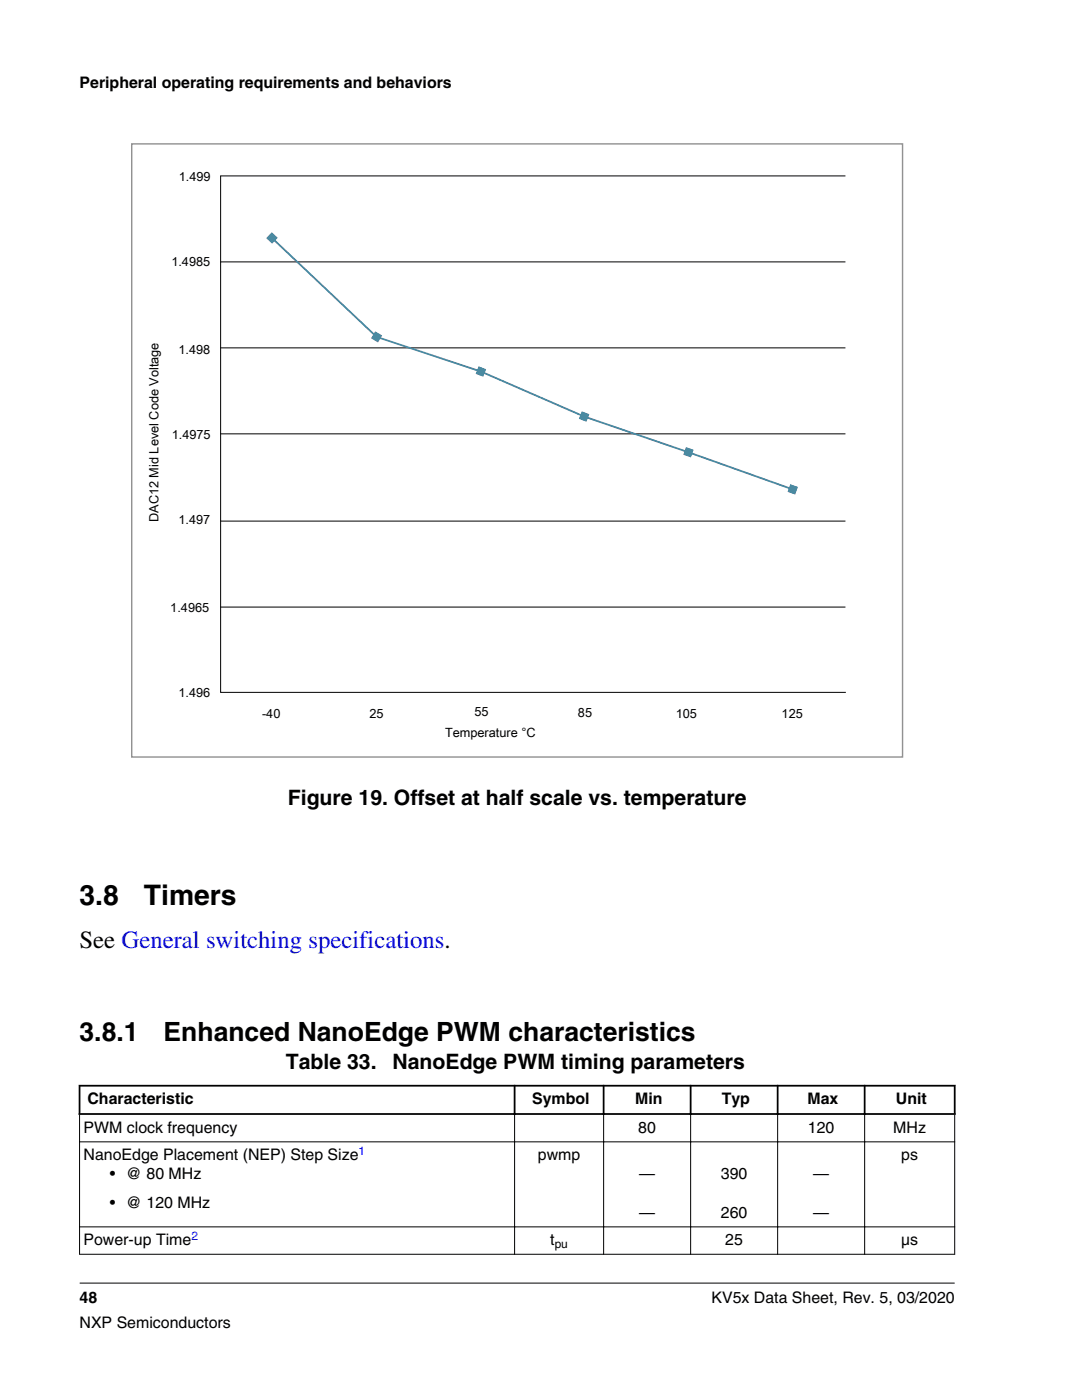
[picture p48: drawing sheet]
<svg xmlns="http://www.w3.org/2000/svg" width="216mm" height="279mm" viewBox="0 0 216 279" stroke-linecap="round" stroke-linejoin="round" font-family="sans-serif">
<defs><g id="words">
<g font-size="5.6">
<text x="15.9" y="180.5">3.8</text>
<text x="28.7" y="180.5">Timers</text>
</g>
<g font-size="5.3">
<text x="15.9" y="207.7">3.8.1</text>
<text x="32.6" y="207.7">Enhanced NanoEdge PWM characteristics</text>
</g>
<text font-size="4.9" x="15.9" y="189.2">See General switching specifications.</text>
<g font-size="4.2">
<text x="57.4" y="160.7">Figure 19. Offset at half scale vs. temperature</text>
<text x="57" y="213.4">Table 33.</text>
<text x="78.3" y="213.4">NanoEdge PWM timing parameters</text>
</g>
<g font-size="3.2">
<text x="15.9" y="17.5">Peripheral operating requirements and behaviors</text>
<text x="17.5" y="220.4">Characteristic</text>
<text x="106.2" y="220.4">Symbol</text>
<text x="126.7" y="220.4">Min</text>
<text x="144" y="220.4">Typ</text>
<text x="161.1" y="220.4">Max</text>
<text x="178.8" y="220.4">Unit</text>
<text x="16.7" y="226">PWM clock frequency</text>
<text x="127.4" y="226">80</text>
<text x="161.2" y="226">120</text>
<text x="178.3" y="226">MHz</text>
<text x="16.7" y="231.5">NanoEdge Placement (NEP) Step Size</text>
<text x="107.3" y="231.5">pwmp</text>
<text x="179.8" y="231.5">ps</text>
<text x="21.9" y="235.4">• @ 80 MHz</text>
<text x="127.5" y="235.3">—</text>
<text x="143.8" y="235.3">390</text>
<text x="162.3" y="235.3">—</text>
<text x="21.9" y="241.2">• @ 120 MHz</text>
<text x="127.5" y="243">—</text>
<text x="143.8" y="243">260</text>
<text x="162.3" y="243">—</text>
<text x="16.7" y="248.5">Power-up Time</text>
<text x="109.8" y="248.5">t</text>
<text x="144.7" y="248.5">25</text>
<text x="179.8" y="248.5">µs</text>
<text x="15.9" y="260">48</text>
<text x="142" y="260">KV5x Data Sheet, Rev. 5, 03/2020</text>
<text x="15.9" y="265">NXP Semiconductors</text>
</g>
<g font-size="2.5">
<text x="35.7" y="36.1">1.499</text>
<text x="34.2" y="53.1">1.4985</text>
<text x="35.6" y="70.7">1.498</text>
<text x="34.3" y="87.6">1.4975</text>
<text x="31.6" y="104.2" transform="rotate(-90 31.6 104.2)">DAC12 Mid Level Code Voltage</text>
<text x="35.6" y="104.6">1.497</text>
<text x="34" y="122.1">1.4965</text>
<text x="35.6" y="139.2">1.496</text>
<text x="52.3" y="143.3">-40</text>
<text x="73.7" y="143.2">25</text>
<text x="94.7" y="143">55</text>
<text x="115.3" y="143.1">85</text>
<text x="134.9" y="143.2">105</text>
<text x="156" y="143.2">125</text>
<text x="88.8" y="147">Temperature °C</text>
</g>
<g font-size="2.4" fill="#00f">
<text x="71.5" y="230.4">1</text>
<text x="38.2" y="247.4">2</text>
</g>
<text font-size="2.4" x="110.7" y="249.1">pu</text>
</g></defs>
<path d="M26.3 28.7h153.8v122.4h-153.8z" fill="none" stroke="#919191" stroke-width=".28"/>
<path d="M44 35.1h124.7M44 35.1v103.1h124.8M44 52.3h124.7M44 69.4h124.7M44 86.6h124.7M44 104h124.7M44 121.2h124.7" fill="none" stroke="#000" stroke-width=".2"/>
<path d="M54.3 47.5l20.8 19.7 20.9 6.9 20.6 9 20.8 7.2 20.8 7.4" fill="none" stroke="#2d8aa7" stroke-width=".35"/>
<g fill="#2d8aa7" stroke="#2d8aa7" stroke-width=".2">
<path d="M54.2 46.5l1.1 1-1 1-1-1z" fill-rule="evenodd"/>
<path d="M74.9 66.3l1.2 .7-.7 1.2-1.2-.7z" fill-rule="evenodd"/>
<path d="M95.6 73.2l1.3 .5-.5 1.4-1.4-.5z" fill-rule="evenodd"/>
<path d="M116.2 82.2l1.3 .5-.5 1.3-1.4-.5z" fill-rule="evenodd"/>
<path d="M136.9 89.4l1.4 .4-.5 1.4-1.3-.5z" fill-rule="evenodd"/>
<path d="M157.8 96.8l1.3 .4-.5 1.4-1.3-.5z" fill-rule="evenodd"/>
</g>
<g fill="#fff">
<path d="M15.9 209.8h174.6v42.4h-174.6z" fill-rule="evenodd"/>
<path d="M16.1 216.9h86.4v5.2h-86.4z" fill-rule="evenodd"/>
<path d="M102.9 216.9h17.4v5.2h-17.4z" fill-rule="evenodd"/>
<path d="M120.6 216.9h17v5.2h-17z" fill-rule="evenodd"/>
<path d="M138 216.9h17v5.2h-17z" fill-rule="evenodd"/>
<path d="M155.3 216.9h17.1v5.2h-17.1z" fill-rule="evenodd"/>
<path d="M172.7 216.9h17.6v5.2h-17.6z" fill-rule="evenodd"/>
<path d="M16 222.5h86.6v5.3h-86.6z" fill-rule="evenodd"/>
<path d="M102.8 222.5h17.6v5.3h-17.6z" fill-rule="evenodd"/>
<path d="M120.5 222.5h17.2v5.3h-17.2z" fill-rule="evenodd"/>
<path d="M137.9 222.5h17.2v5.3h-17.2z" fill-rule="evenodd"/>
<path d="M155.3 222.5h17.1v5.3h-17.1z" fill-rule="evenodd"/>
<path d="M172.6 222.5h17.8v5.3h-17.8z" fill-rule="evenodd"/>
<path d="M16 228h86.6v16.8h-86.6z" fill-rule="evenodd"/>
<path d="M102.8 228h17.6v16.8h-17.6z" fill-rule="evenodd"/>
<path d="M120.5 228h17.2v16.8h-17.2z" fill-rule="evenodd"/>
<path d="M137.9 228h17.2v16.8h-17.2z" fill-rule="evenodd"/>
<path d="M155.3 228h17.1v16.8h-17.1z" fill-rule="evenodd"/>
<path d="M172.6 228h17.8v16.8h-17.8z" fill-rule="evenodd"/>
<path d="M16 244.9h86.6v5.3h-86.6z" fill-rule="evenodd"/>
<path d="M102.8 244.9h17.6v5.3h-17.6z" fill-rule="evenodd"/>
<path d="M120.5 244.9h17.2v5.3h-17.2z" fill-rule="evenodd"/>
<path d="M137.9 244.9h17.2v5.3h-17.2z" fill-rule="evenodd"/>
<path d="M155.3 244.9h17.1v5.3h-17.1z" fill-rule="evenodd"/>
<path d="M172.6 244.9h17.8v5.3h-17.8z" fill-rule="evenodd"/>
</g>
<path d="M15.7 216.7h175M15.9 216.5v6M102.7 216.5v6M120.4 216.5v6M137.8 216.5v6M155.2 216.5v6M172.5 216.5v6M190.5 216.5v6M15.7 222.3h175" fill="none" stroke="#000" stroke-width=".35"/>
<path d="M15.8 227.9h174.8M15.9 222.5v27.9M102.7 222.1v28.3M120.4 222.1v28.3M137.8 222.1v28.3M155.2 222.1v28.3M172.5 222.1v28.3M190.5 222.5v27.9M15.8 244.8h174.8M15.8 250.3h174.8M15.9 256.1h174.6" fill="none" stroke="#000" stroke-width=".2"/>
<use href="#words"/>
</svg>
